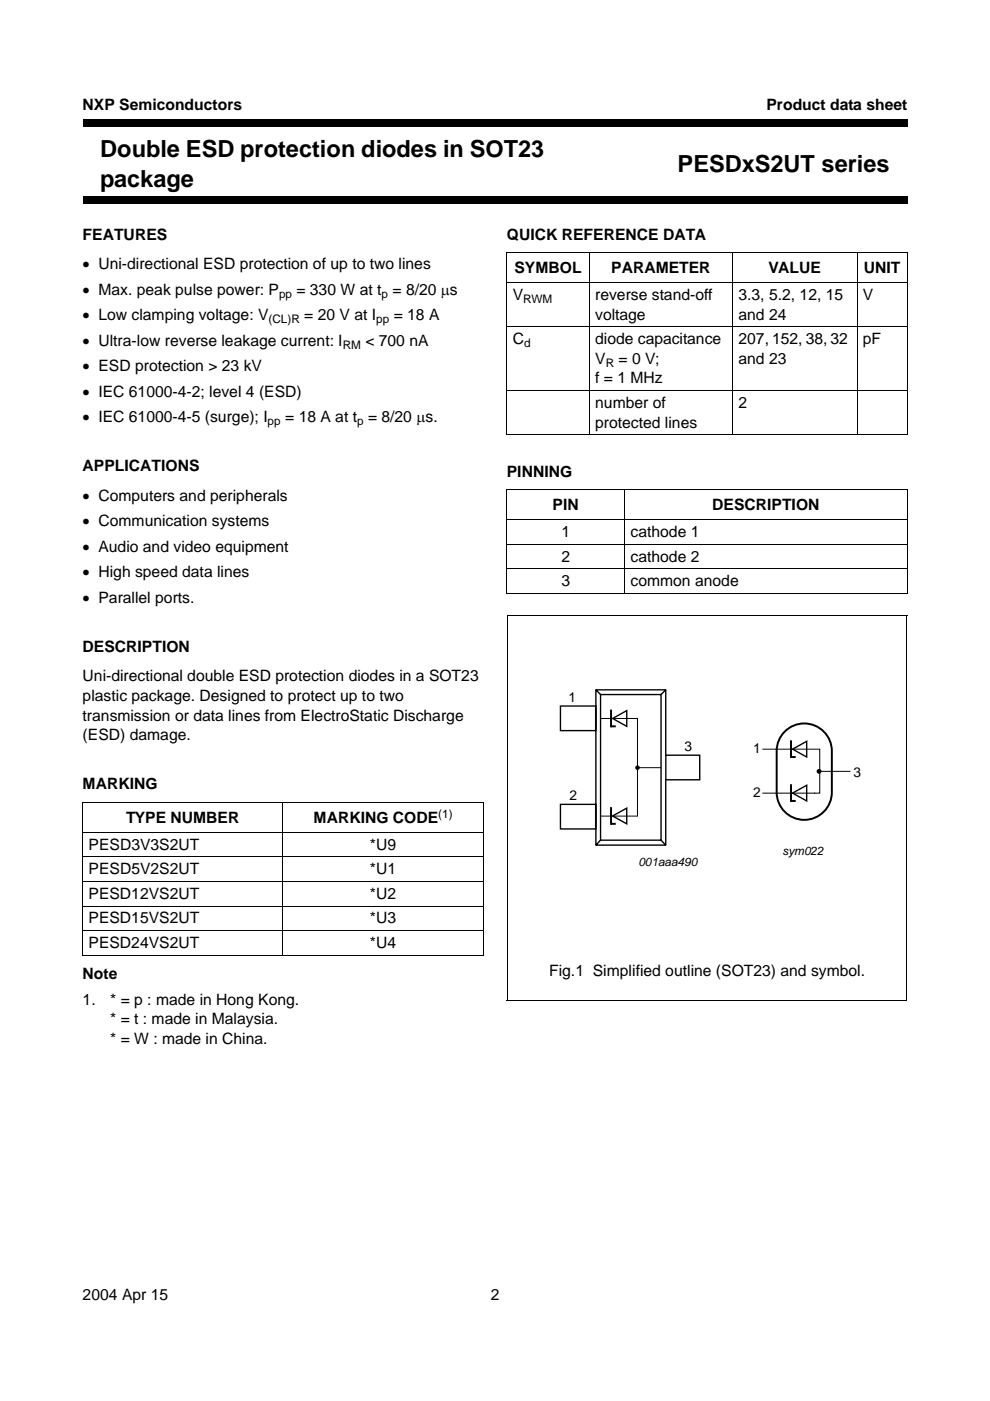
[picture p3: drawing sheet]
<svg xmlns="http://www.w3.org/2000/svg" width="210mm" height="297mm" viewBox="0 0 210 297" stroke-linecap="round" stroke-linejoin="round" font-family="sans-serif">
<defs><g id="words">
<g font-size="5">
<text x="21.3" y="33.3">Double ESD protection diodes in SOT23</text>
<text x="21.3" y="39.6">package</text>
<text x="143.7" y="36.4">PESDxS2UT series</text>
</g>
<g font-size="3.3">
<text x="17.5" y="23.3">NXP Semiconductors</text>
<text x="162.5" y="23.3">Product data sheet</text>
<text x="17.5" y="50.8">FEATURES</text>
<text x="107.5" y="50.8">QUICK REFERENCE DATA</text>
<text x="17.5" y="57.1">• Uni-directional ESD protection of up to two lines</text>
<text x="109.1" y="57.9">SYMBOL</text>
<text x="129.6" y="57.9">PARAMETER</text>
<text x="163" y="57.9">VALUE</text>
<text x="183.2" y="57.9">UNIT</text>
<text x="17.5" y="62.5">• Max. peak pulse power: P</text>
<text x="62.9" y="62.5">= 330 W at t = 8/20 µs</text>
<text x="108.7" y="63.6">V</text>
<text x="126.2" y="63.6">reverse stand-off</text>
<text x="156.6" y="63.6">3.3, 5.2, 12, 15</text>
<text x="183" y="63.6">V</text>
<text x="17.5" y="67.9">• Low clamping voltage: V</text>
<text x="64.5" y="67.9">= 20 V at I</text>
<text x="83.5" y="67.9">= 18 A</text>
<text x="126.2" y="67.8">voltage</text>
<text x="156.6" y="67.8">and 24</text>
<text x="17.5" y="73.3">• Ultra-low reverse leakage current: I</text>
<text x="77.5" y="73.3">&lt; 700 nA</text>
<text x="108.7" y="73">C</text>
<text x="126.2" y="73">diode capacitance</text>
<text x="126.2" y="77.1">V</text>
<text x="131.1" y="77.1">= 0 V;</text>
<text x="156.6" y="73">207, 152, 38, 32</text>
<text x="156.6" y="77.1">and 23</text>
<text x="183" y="73">pF</text>
<text x="17.5" y="78.7">• ESD protection &gt; 23 kV</text>
<text x="126.2" y="81.3">f = 1 MHz</text>
<text x="17.5" y="84.1">• IEC 61000-4-2; level 4 (ESD)</text>
<text x="17.5" y="89.5">• IEC 61000-4-5 (surge); I</text>
<text x="60.5" y="89.5">= 18 A at t</text>
<text x="78" y="89.5">= 8/20 µs.</text>
<text x="126.2" y="86.5">number of</text>
<text x="156.6" y="86.5">2</text>
<text x="126.2" y="90.7">protected lines</text>
<text x="17.5" y="99.9">APPLICATIONS</text>
<text x="107.5" y="101.1">PINNING</text>
<text x="17.5" y="106.2">• Computers and peripherals</text>
<text x="17.5" y="111.6">• Communication systems</text>
<text x="117.2" y="108.1">PIN</text>
<text x="119" y="113.9">1</text>
<text x="133.7" y="113.9">cathode 1</text>
<text x="151" y="108.1">DESCRIPTION</text>
<text x="17.5" y="117">• Audio and video equipment</text>
<text x="119" y="119.1">2</text>
<text x="133.7" y="119.1">cathode 2</text>
<text x="17.5" y="122.4">• High speed data lines</text>
<text x="119" y="124.3">3</text>
<text x="133.7" y="124.3">common anode</text>
<text x="17.5" y="127.8">• Parallel ports.</text>
<text x="17.5" y="138.2">DESCRIPTION</text>
<text x="17.5" y="144.5">Uni-directional double ESD protection diodes in a SOT23</text>
<text x="17.5" y="148.7">plastic package. Designed to protect up to two</text>
<text x="17.5" y="152.8">transmission or data lines from ElectroStatic Discharge</text>
<text x="17.5" y="157">(ESD) damage.</text>
<text x="17.5" y="167.4">MARKING</text>
<text x="26.8" y="174.5">TYPE NUMBER</text>
<text x="66.5" y="174.5">MARKING CODE</text>
<text x="18.8" y="180.2">PESD3V3S2UT</text>
<text x="18.8" y="185.4">PESD5V2S2UT</text>
<text x="78.4" y="180.2">*U9</text>
<text x="78.4" y="185.4">*U1</text>
<text x="18.8" y="190.6">PESD12VS2UT</text>
<text x="78.4" y="190.6">*U2</text>
<text x="18.8" y="195.8">PESD15VS2UT</text>
<text x="78.4" y="195.8">*U3</text>
<text x="18.8" y="201">PESD24VS2UT</text>
<text x="78.4" y="201">*U4</text>
<text x="17.5" y="207.6">Note</text>
<text x="116.4" y="207">Fig.1 Simplified outline (SOT23) and symbol.</text>
<text x="17.5" y="213.1">1.</text>
<text x="23.4" y="213.1">* = p : made in Hong Kong.</text>
<text x="23.4" y="217.2">* = t : made in Malaysia.</text>
<text x="23.4" y="221.4">* = W : made in China.</text>
<text x="17.5" y="275.6">2004 Apr 15</text>
<text x="104" y="275.6">2</text>
</g>
<g font-size="2.9">
<text x="120.6" y="148.9">1</text>
<text x="145.1" y="159.3">3</text>
<text x="159.7" y="159.7">1</text>
<text x="181" y="164.8">3</text>
<text x="120.7" y="169.6">2</text>
<text x="159.7" y="168.9">2</text>
</g>
<g font-size="2.5">
<text x="59.2" y="63.1">pp</text>
<text x="80.9" y="63.1">p</text>
<text x="110.9" y="64.2">RWM</text>
<text x="56.9" y="68.5">(CL)R</text>
<text x="79.8" y="68.5">pp</text>
<text x="72.7" y="73.9">RM</text>
<text x="111.1" y="73.6">d</text>
<text x="128.4" y="77.7">R</text>
<text x="56.7" y="90.1">pp</text>
<text x="75.7" y="90.1">p</text>
<text x="92.9" y="173.5">(1)</text>
<text x="135.3" y="183.6">001aaa490</text>
<text x="165.9" y="181.3">sym022</text>
</g>
</g></defs>
<path d="M17.5 25.3h174.9v1.7h-174.9zM17.5 41.5h174.9v1.7h-174.9z" fill="#000"/>
<g fill="none" stroke="#000" stroke-width=".21">
<path d="M107.4 53.6h85.1M107.4 59.9h85.1M107.5 53.7v38.4M124.9 53.5v38.8M155.3 53.5v38.8M181.7 53.5v38.8M192.4 53.7v38.4M107.4 69.3h85.1M107.4 82.8h85.1M107.4 92.2h85.1M107.4 103.8h85.1M107.4 110.2h85.1"/>
<path d="M107.4 115.4h85.1M107.5 103.9v21.8M132.4 103.7v22.2M192.4 103.9v21.8M107.4 120.6h85.1M107.4 125.8h85.1M17.4 170.2h85.2M17.4 176.5h85.2M17.5 170.3v32.1M60 170.1v32.5M102.4 170.3v32.1M17.4 181.7h85.2"/>
<path d="M17.4 186.9h85.2M17.4 192.1h85.2M17.4 197.3h85.2M17.4 202.5h85.2"/>
</g>
<path d="M159.5 153h23.3v29.2h-23.3z" fill="#fff"/>
<path d="M161.7 158.8h12.1v9.4h-12.1M173.8 163.5h6.5" fill="none" stroke="#000" stroke-width=".21"/>
<path d="M168 158.8l3-1.6v3.3zM168 168.2l3-1.7v3.3z" fill="none" stroke="#000" stroke-width=".29"/>
<path d="M166.4 155.1a5.9 5.9 0 0 1 6.4-1.3 5.9 5.9 0 0 1 3.6 5.4v8.8a5.9 5.9 0 0 1-5.9 5.8 5.9 5.9 0 0 1-5.8-5.8v-8.8a5.8 5.8 0 0 1 1.7-4.1zM167.7 157.2v3.3h1M167.7 166.5v3.3h1" fill="none" stroke="#000" stroke-width=".42"/>
<circle cx="173.7" cy="163.5" r=".52" fill="#000"/>
<path d="M118.5 145.9h30.4v38.3h-30.4z" fill="#fff"/>
<path d="M118.8 149.7h7.5v5.2h-7.5zM126.2 146.3h15M127.3 147.3h12.9v30.8h-12.9zM127.3 147.3l-1-1v32.9l1-1.1M129.9 152.3l3-1.6v3.3zM140.2 147.3l1-1v13.7M118.8 170.5h7.5v5.3h-7.5zM126.2 179.2h15M129.9 173l3-1.7v3.4zM141.2 165.5v13.7l-1-1.1M141.2 160.1h7.2v5.2h-7.2z" fill="none" stroke="#000" stroke-width=".29"/>
<circle cx="135.2" cy="162.8" r=".33" fill="#000" stroke="#000" stroke-width=".29"/>
<path d="M107.5 130.5h84.9M107.6 130.4v81.8M192.3 130.5v81.8M127.3 152.3h7.9v20.7h-7.9M135.2 162.8h5M107.5 212.2h84.8" fill="none" stroke="#000" stroke-width=".21"/>
<path d="M129.6 150.7v3.3h1M129.6 171.3v3.4h1" fill="none" stroke="#000" stroke-width=".42"/>
<use href="#words"/>
</svg>
